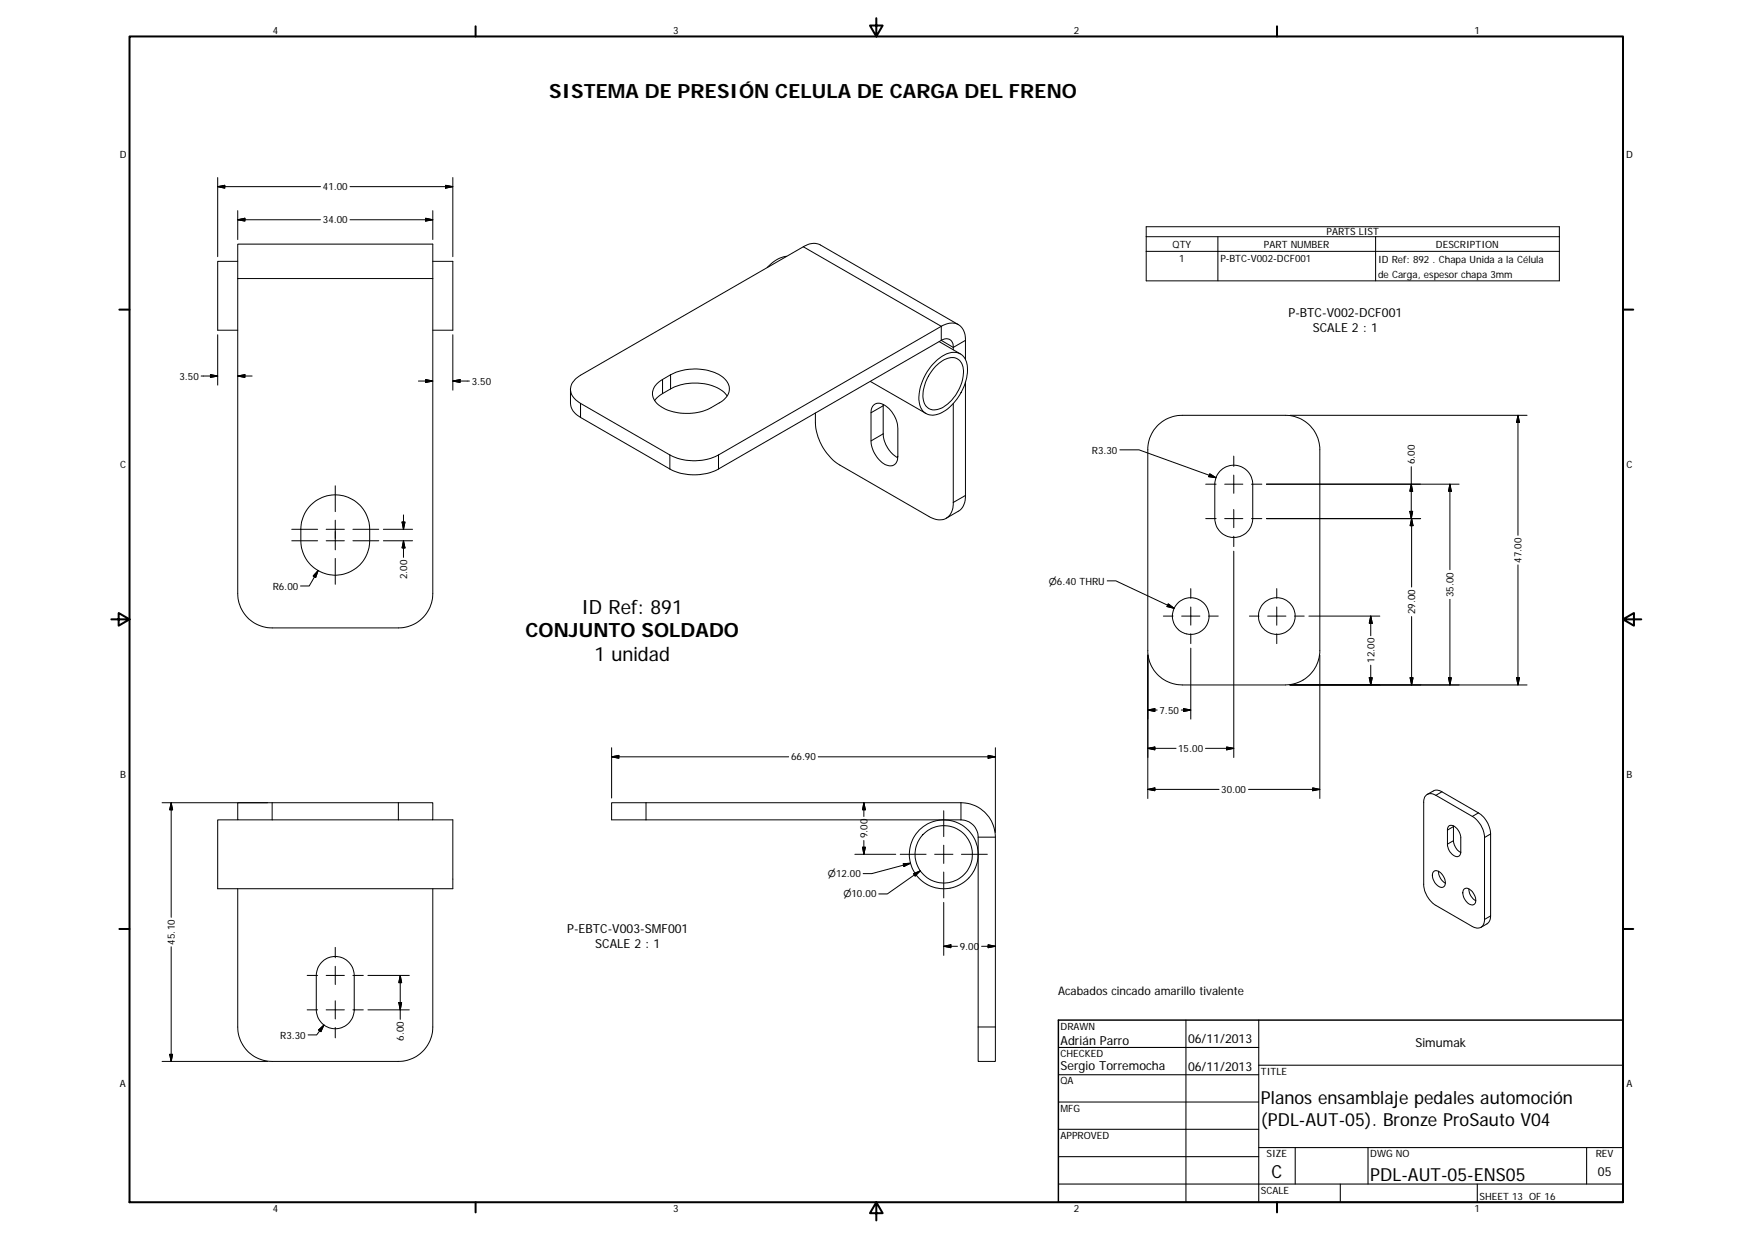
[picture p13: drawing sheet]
<svg xmlns="http://www.w3.org/2000/svg" width="420mm" height="297mm" viewBox="0 0 420 297" stroke-linecap="round" stroke-linejoin="round" font-family="sans-serif">
<defs><g id="words">
<g font-size="4.7">
<text x="131.7" y="23.4">SISTEMA DE PRESIÓN CELULA DE CARGA DEL FRENO</text>
<text x="139.5" y="147.1">ID Ref: 891</text>
<text x="126" y="152.7">CONJUNTO SOLDADO</text>
<text x="142.6" y="158.4">1 unidad</text>
</g>
<g font-size="4.3">
<text x="302.4" y="264.7">Planos ensamblaje pedales automoción</text>
<text x="302.4" y="269.9">(PDL-AUT-05). Bronze ProSauto V04</text>
<text x="304.9" y="282.4">C</text>
<text x="328.6" y="283.3">PDL-AUT-05-ENS05</text>
</g>
<g font-size="3">
<text x="309" y="75.9">P-BTC-V002-DCF001</text>
<text x="314.8" y="79.5">SCALE 2 : 1</text>
<text x="136" y="223.7">P-EBTC-V003-SMF001</text>
<text x="142.8" y="227.3">SCALE 2 : 1</text>
<text x="254.3" y="250.5">Adrián Parro</text>
<text x="284.9" y="250.1">06/11/2013</text>
<text x="339.5" y="251.1">Simumak</text>
<text x="254.3" y="256.5">Sergio Torremocha</text>
<text x="284.9" y="256.6">06/11/2013</text>
<text x="383.2" y="281.9">05</text>
</g>
<text font-size="2.8" x="253.7" y="238.6">Acabados cincado amarillo tivalente</text>
<g font-size="2.4">
<text x="65.4" y="8">4</text>
<text x="161.4" y="8">3</text>
<text x="257.5" y="8">2</text>
<text x="353.6" y="8">1</text>
<text x="28.7" y="38">D</text>
<text x="390" y="38">D</text>
<text x="77.4" y="45.6">41.00</text>
<text x="77.4" y="53.5">34.00</text>
<text x="281.2" y="59.4">QTY</text>
<text x="303.1" y="59.4">PART NUMBER</text>
<text x="318.1" y="56.5">PARTS LIST</text>
<text x="344.4" y="59.4">DESCRIPTION</text>
<text x="282.8" y="62.9">1</text>
<text x="292.7" y="62.9">P-BTC-V002-DCF001</text>
<text x="330.5" y="63">ID Ref: 892 . Chapa Unida a la Célula</text>
<text x="330.5" y="66.5">de Carga, espesor chapa 3mm</text>
<text x="43" y="91">3.50</text>
<text x="113.1" y="92.2">3.50</text>
<text x="28.8" y="112.2">C</text>
<text x="261.8" y="108.7">R3.30</text>
<text x="339.3" y="111.4" transform="rotate(-90 339.3 111.4)">6.00</text>
<text x="390.1" y="112.2">C</text>
<text x="364.9" y="134.9" transform="rotate(-90 364.9 134.9)">47.00</text>
<text x="65.4" y="141.4">R6.00</text>
<text x="97.7" y="138.9" transform="rotate(-90 97.7 138.9)">2.00</text>
<text x="348.6" y="143.1" transform="rotate(-90 348.6 143.1)">35.00</text>
<text x="339.4" y="147.3" transform="rotate(-90 339.4 147.3)">29.00</text>
<text x="329.6" y="158.9" transform="rotate(-90 329.6 158.9)">12.00</text>
<text x="278.1" y="171.1">7.50</text>
<text x="189.7" y="182.3">66.90</text>
<text x="282.6" y="180.3">15.00</text>
<text x="28.8" y="186.5">B</text>
<text x="292.9" y="190.1">30.00</text>
<text x="390.1" y="186.5">B</text>
<text x="208.1" y="201" transform="rotate(-90 208.1 201)">9.00</text>
<text x="41.9" y="226.4" transform="rotate(-90 41.9 226.4)">45.10</text>
<text x="230.2" y="227.7">9.00</text>
<text x="67.2" y="249">R3.30</text>
<text x="96.9" y="249.6" transform="rotate(-90 96.9 249.6)">6.00</text>
<text x="254.3" y="246.8">DRAWN</text>
<text x="254.3" y="253.4">CHECKED</text>
<text x="302.4" y="257.6">TITLE</text>
<text x="28.8" y="260.7">A</text>
<text x="254.3" y="259.9">QA</text>
<text x="390" y="260.7">A</text>
<text x="254.3" y="266.5">MFG</text>
<text x="254.3" y="273.1">APPROVED</text>
<text x="303.8" y="277.4">SIZE</text>
<text x="328.6" y="277.4">DWG NO</text>
<text x="382.7" y="277.4">REV</text>
<text x="302.4" y="286.2">SCALE</text>
<text x="354.8" y="287.7">SHEET 13 OF 16</text>
<text x="65.4" y="290.7">4</text>
<text x="161.4" y="290.7">3</text>
<text x="257.5" y="290.7">2</text>
<text x="353.6" y="290.7">1</text>
</g>
<g font-size="2.3">
<text x="251.5" y="140.1">⌀6.40 THRU</text>
<text x="198.5" y="210.3">⌀12.00</text>
<text x="202.3" y="215.1">⌀10.00</text>
</g>
</g></defs>
<g fill="none" stroke="#000" stroke-width=".24">
<path d="M52.2 42.6v18.9M52.2 44.7l1.7-.3v.7zM52.2 44.7h24.7M57 52.7h19.9M57 50.5v6.9M57 52.7l1.7-.4v.7zM83.9 44.7h24.7M102.1 52.3l1.7 .4-1.7 .3zM103.8 52.7h-19.9M103.8 50.5v6.9M106.9 44.4l1.7 .3-1.7 .4zM108.6 42.6v18.9"/>
<path d="M192.6 59.2a4 4 0 0 1 4.2-.5l33 19.1M192.6 59.2l33.1 19M192.6 59.2l-53.4 30.8a3.7 3.7 0 0 0-2.2 4.5 5.5 5.5 0 0 0 2.2 2.2M274.9 54.4h99.1v12.9h-99.1zM274.9 56.7h99.1M292.1 56.7v10.6M329.9 56.7v10.6M57 66.8v-8.3h46.8v8.3M57 66.8h46.8M57 66.8v75.5a8.2 8.2 0 0 0 8.3 8.2h30.2a8.3 8.3 0 0 0 8.3-8.2v-75.5M57 62.7h-4.8v16.5h4.8M103.8 62.7h4.8v16.5h-4.8"/>
<path d="M188.7 61.4a7.6 7.6 0 0 0-4.7 2.7M225.7 78.2v3.4M225.7 78.2a3.5 3.5 0 0 1 5.2 .7l.5 1.4 .1 1.3M225.7 78.2l-53.4 30.9M274.9 60.3h99.1M50.5 89.8l1.7 .3-1.7 .4zM52.2 90.1h-4M52.2 80.3v12M57 90.1h3.5M57 90.1l1.7-.3v.7zM102.1 91l1.7 .4-1.7 .3zM103.8 91.4h-3.5"/>
<path d="M108.6 91.4l1.7-.4v.7zM108.6 91.4h4M108.6 80.3v13.2M136.8 93.3v3.4a4.1 4.1 0 0 0 2.4 3.4M139.2 96.7v3.4M139.2 96.7l21.4 12.4M158.9 94.4l-1.4 1-.5 .6M158.9 91v3.4M160.8 89.9v3.3M160.8 93.2l-1.9 1.2M160.8 89.9l-1.9 1.1M160.8 93.2a12.4 12.4 0 0 1 12.8 .8l.8 .9"/>
<path d="M160.8 89.9a12.5 12.5 0 0 1 12.6 .6 3.4 3.4 0 0 1-.5 5.9l-2.4 1.3a12.6 12.6 0 0 1-12.5-.6 3.4 3.4 0 0 1 .5-5.9l.4-.2M195.5 99v2.4a12.9 12.9 0 0 0 5.9 10.1l21.4 12.3a3.5 3.5 0 0 0 5.2-.6l.5-1.4 .1-1.3M208.7 91.4l13.4 7.7M209.6 97.1a2.45 2.45 0 0 1 3.2 .6 7.1 7.1 0 0 1 2.5 5v6.7a2 2 0 0 1-1 2.1 2 2 0 0 1-2.4-.3 7.2 7.2 0 0 1-3-5.5v-7.4zM211.8 96.9v7.1M211.8 97.3l-2.9 1.7M223.8 87.3a6.7 6.7 0 0 1 5.8-2.7 3.8 3.8 0 0 1 2.4 4.3 12.6 12.6 0 0 1-6.8 10.3 3.3 3.3 0 0 1-4.8-3 12.4 12.4 0 0 1 3.4-8.9zM224.5 87.7a4.8 4.8 0 0 1 5-1.7 4 4 0 0 1 1.4 4.7 10.2 10.2 0 0 1-5.8 7.4 2.74 2.74 0 0 1-3.8-2.7 10.4 10.4 0 0 1 3.2-7.7zM225.2 81.9l5.1 3M225.7 81.6a1.76 1.76 0 0 1 2.1-.2 1.76 1.76 0 0 1 .8 1.9M225.7 81.6l2.9 1.7M225.7 81.6l-53.4 30.8"/>
<path d="M228.6 83.3v.6M228.6 96.7v23.8M231.5 81.6l-2.9 1.7M231.5 81.6v4.6M231.5 91.6v27.2M309.4 99.6h56.8M364 99.6v28.7M364 99.6l.4 1.7h-.7zM80.4 116.5v6.2M139.2 100.1l21.4 12.3M160.6 109.1a12.8 12.8 0 0 0 11.7 0M160.6 112.4a12.8 12.8 0 0 0 11.7 0"/>
<path d="M160.6 109.1v3.3M172.3 109.1v3.3M211.8 104a7.1 7.1 0 0 0 3.5 5.7M211.8 104l-2.9 1.7M231.5 118.8a4.1 4.1 0 0 1-1.7 3.8l-2.9 1.6M231.5 118.8l-2.9 1.7M268.6 107.8h4.5l18.5 6.7M277.5 102.2a8.3 8.3 0 0 1 6-2.6h24.8a8.2 8.2 0 0 1 8.2 8.2v48.2a8.3 8.3 0 0 1-8.2 8.2h-24.8a8.2 8.2 0 0 1-8.2-8.2v-48.2a8 8 0 0 1 2.2-5.6zM289.1 116.1h2.5M290.1 113.6l1.5 .9-1.7-.2zM292.6 112.9a4.6 4.6 0 0 1 5-1 4.6 4.6 0 0 1 2.8 4.2v8.2a4.6 4.6 0 0 1-4.5 4.5 4.6 4.6 0 0 1-4.6-4.5v-8.2a4.6 4.6 0 0 1 1.3-3.2zM293.7 116.1h4.4"/>
<path d="M295.9 109.3v2.5M295.9 113.9v4.4M300.1 116.1h2.5M303.7 116.1h46.2M338.4 116.1l.4 1.7h-.7zM338.4 111.9v12.4M347.7 116.1l.4 1.7h-.7zM347.7 116.1v20.5M70 129.6h6.2M70 126.9h6.2M74.5 121.2a8.3 8.3 0 0 1 9-2 8.3 8.3 0 0 1 5.2 7.7v2.7a8.3 8.3 0 0 1-8.3 8.3 8.3 8.3 0 0 1-8.3-8.3v-2.7a8.5 8.5 0 0 1 2.4-5.7zM76.3 136.8l-.6 1.7-.6-.4z"/>
<path d="M76.3 136.8l-2.1 3.7h-2.1M78.2 129.6h4.4M78.2 126.9h4.4M80.4 124.7v7.1M80.4 133.9v6.2M84.6 129.6h6.2M84.6 126.9h6.2M91.9 129.6h7M91.9 126.9h7M96.4 125.2h.7l-.3 1.7zM96.8 123.4v3.5M96.8 129.6v4"/>
<path d="M96.8 129.6l.3 1.8h-.7zM265.5 139.3h2.1l14 6.5M289.1 124.3h2.5M293.7 124.3h4.4M295.9 122.2v4.3M295.9 128.6v2.4M295.9 132.1v49.5M300.1 124.3h2.5M303.7 124.3h37M338.1 122.6h.7l-.4 1.7zM338.5 124.3l.4 1.7h-.7zM338.5 124.3v16.4"/>
<path d="M364 135.4v28.8M275.3 157.1v34.3M279 147.7h2.3M280.2 144.8l1.4 1-1.7-.4zM283.4 147.7h4.3M285.6 141.1v2.3M285.6 145.5v4.4M285.6 151.9v2.4M285.6 155.4v17M289.8 147.7h2.4M299.6 147.7h2.4M304 147.7h4.4"/>
<path d="M306.2 141.1v2.3M306.2 145.5v4.4M306.2 151.9v2.4M310.4 147.7h2.4M313.9 147.7h17M316.5 157.1v34.3M328.7 147.7v4.7M328.7 159.5v4.7M328.7 147.7l.4 1.7h-.7zM338.5 147.8v16.4M347.7 143.7v20.5M146.7 179.3v12"/>
<path d="M238.7 179.3v20.3M275.3 170.2l1.7-.3v.7zM275.3 179.4l1.7-.3v.7zM275.3 170.2h2.2M275.3 179.4h6.7M283.8 169.9l1.8 .3-1.8 .4zM285.6 170.2h-2.3M289.1 179.4h6.8M294.2 179.1l1.7 .3-1.7 .4zM309.4 164.2h56.8M328.4 162.5h.7l-.4 1.7zM338.2 162.5h.7l-.4 1.7z"/>
<path d="M347.4 162.5h.7l-.4 1.7zM363.7 162.5h.7l-.4 1.7zM38.9 192.4h25.3M41.1 192.4v27.5M41.1 192.4l.3 1.7h-.7zM57 196.6h-4.8v16.5h56.4v-16.5h-4.8M65.3 196.6h30.2M65.3 192.4h-8.3v4.2h8.3M65.3 192.4h30.2M65.3 192.4v4.2M95.5 192.4h8.3v4.2h-8.3M95.5 192.4v4.2"/>
<path d="M146.7 181.4l1.7-.3v.7zM146.7 181.4h42.4M154.9 196.6h75.6M154.9 192.4h75.6M154.9 192.4h-8.2v4.2h8.2M154.9 192.4v4.2M196.2 181.4h42.5M207.2 192.4l.3 1.7h-.6zM207.2 192.4v3.3M226.3 194.4v6.2M230.5 196.6a4.2 4.2 0 0 1 4.1 4.1M230.5 192.4v4.2"/>
<path d="M230.5 192.4a8.2 8.2 0 0 1 8.2 8.3M237 181.1l1.7 .3-1.7 .4zM275.3 189.3l1.7-.4v.7zM292.3 189.3h-17M299.4 189.3h17.1M314.8 188.9l1.7 .4-1.7 .3zM344.3 190.7a1.77 1.77 0 0 0-2-.3 1.77 1.77 0 0 0-.9 1.9v19.7a6.2 6.2 0 0 0 2.9 5.1l8.8 5a1.78 1.78 0 0 0 2.1 .2 1.78 1.78 0 0 0 .8-1.9M344.3 190.7l8.8 5M345.8 189.8a1.92 1.92 0 0 0-2.1-.2l-1.4 .9M345.8 189.8l8.8 5.1M345.8 189.8l-1.5 .9M347.1 199a1.05 1.05 0 0 1 .7-1.2 1.05 1.05 0 0 1 1.3 .6 3.5 3.5 0 0 1 1.2 2.5v3.3a1.07 1.07 0 0 1-.7 1.2 1.07 1.07 0 0 1-1.3-.5 3.4 3.4 0 0 1-1.2-2.5"/>
<path d="M347.1 199v3.4M348.6 198v3.5M348.6 198.2l-1.5 .8M353.1 195.7a6.3 6.3 0 0 1 2.9 5.1M354.6 194.9a6.5 6.5 0 0 1 2.9 5M354.6 194.9l-1.5 .8M357.5 199.9l-1.5 .9M357.5 199.9v19.7M103.8 213.1v33.1a8.2 8.2 0 0 1-8.3 8.3h-30.2a8.2 8.2 0 0 1-8.3-8.3v-33.1M205 204.8h9.8M206.9 203.1h.6l-.3 1.7zM207.2 201.5v3.3"/>
<path d="M215.9 204.8h6.2M216.6 207.1l1.8-.2-1.6 .8zM218.4 206.9l-9.3 2.5h-2.1M219.1 209.5l1.6-.7-1.2 1.2zM220.7 208.8l-7.9 5.5h-2.1M224.1 204.8h4.4M226.3 202.6v4.4M226.3 209.1v6.2M226.3 216.3v12.7M230.6 204.8h6.2M234.6 200.7v45.5M234.6 200.7h4.1"/>
<path d="M238.7 200.7v45.5M343.9 208.9a1.71 1.71 0 0 1 2.2 1.2 1.77 1.77 0 0 1-.1 2.6 2.79 2.79 0 0 1-2.3-3.7zM345 208.9a3.4 3.4 0 0 0 1.6 2.9M348.6 201.5l.3 1.3a2.89 2.89 0 0 0 1.4 1.6M348.6 201.5l-1.5 .9M351.1 213.1a1.87 1.87 0 0 1 2.5 1.4 1.51 1.51 0 0 1-.5 2.5 2.76 2.76 0 0 1-2-3.9zM352.3 213.1a3.3 3.3 0 0 0 1.6 2.9M356 200.8v19.6M357.5 219.6l-1.5 .8M357.5 219.6a2.14 2.14 0 0 1-.9 1.9l-1.4 .8M41.1 227v27.5M73.7 233.8h2.5"/>
<path d="M77.1 230.7a4.5 4.5 0 0 1 5-1.1 4.5 4.5 0 0 1 2.9 4.2v8.3a4.6 4.6 0 0 1-4.6 4.5 4.6 4.6 0 0 1-4.5-4.5v-8.3a4.6 4.6 0 0 1 1.2-3.1zM78.2 233.8h4.4M80.4 227.1v2.5M80.4 231.7v4.3M80.4 239.9v4.4M84.6 233.8h2.5M88.2 233.8h10M96 233.8v10.6M96 233.8l.3 1.8h-.7zM226.3 226.9l1.7-.4v.7zM229.6 226.9h-3.3M235.4 226.9h3.3"/>
<path d="M237 226.5l1.7 .4-1.7 .3zM38.9 254.5h25.3M40.7 252.8h.7l-.3 1.7zM73.7 242.1h2.5M76.4 246.9l1.3-1.2-.7 1.6zM77.7 245.7l-1.8 2.4h-2M78.2 242.1h4.4M80.4 246.3v2.5M84.6 242.1h2.5M88.2 242.1h10M95.6 240.4h.7l-.3 1.7zM234.6 246.2v8.3h4.1v-8.3"/>
<path d="M234.6 246.2h4.1"/>
<circle cx="285.6" cy="147.7" r="4.4"/>
<circle cx="306.2" cy="147.7" r="4.4"/>
<circle cx="226.3" cy="204.8" r="6.9"/>
<circle cx="226.3" cy="204.8" r="8.3"/>
</g>
<g fill="none" stroke="#000" stroke-width=".48">
<path d="M31.1 8.7h358.1v279.5h-358.1zM114.1 6.3v2.4M210.2 4.4v4.3l-1.6-2.6h3.1l-1.5 2.6M306.2 6.3v2.4M28.6 74.2h2.5M389.2 74.2h2.5M26.7 148.5h4.4l-2.6-1.5v3l2.6-1.5M389.2 148.5l2.6 1.5v-3l-2.6 1.5h4.4M28.6 222.7h2.5M389.2 222.7h2.5M114.1 288.2v2.5M210.2 288.2l1.5 2.7h-3.1l1.6-2.7v4.4"/>
<path d="M306.2 288.2v2.5"/>
</g>
<g fill="none" stroke="#000" stroke-width=".25">
<path d="M253.8 251.1h48.1M253.8 257.7h48.1M284.4 244.6v43.6M301.9 255.4h87.3M301.9 244.6v43.6M253.8 264.2h48.1M253.8 270.7h48.1M253.8 277.3h48.1M301.9 275.1h87.3M310.6 275.1v8.8M328.1 275.1v8.8M380.5 275.1v8.8"/>
<path d="M253.8 283.9h135.4M321.4 283.9v4.3M354.3 283.9v4.3"/>
</g>
<path d="M253.8 244.6h135.4v43.6h-135.4z" fill="none" stroke="#000" stroke-width=".36"/>
<g fill="#000" stroke="#000" stroke-width=".24">
<path d="M52.2 44.7l1.7-.3v.7zM57 52.7l1.7-.4v.7zM102.1 52.3l1.7 .4-1.7 .3zM106.9 44.4l1.7 .3-1.7 .4zM50.5 89.8l1.7 .3-1.7 .4zM57 90.1l1.7-.3v.7zM102.1 91l1.7 .4-1.7 .3zM108.6 91.4l1.7-.4v.7zM290.1 113.6l1.5 .9-1.7-.2zM338.4 116.1l.4 1.7h-.7zM347.7 116.1l.4 1.7h-.7zM364 99.6l.4 1.7h-.7z"/>
<path d="M76.3 136.8l-.6 1.7-.6-.4zM96.4 125.2h.7l-.3 1.7zM96.8 129.6l.3 1.8h-.7zM338.1 122.6h.7l-.4 1.7zM338.5 124.3l.4 1.7h-.7zM280.2 144.8l1.4 1-1.7-.4zM328.7 147.7l.4 1.7h-.7zM275.3 170.2l1.7-.3v.7zM275.3 179.4l1.7-.3v.7zM283.8 169.9l1.8 .3-1.8 .4zM294.2 179.1l1.7 .3-1.7 .4zM328.4 162.5h.7l-.4 1.7z"/>
<path d="M338.2 162.5h.7l-.4 1.7zM347.4 162.5h.7l-.4 1.7zM363.7 162.5h.7l-.4 1.7zM41.1 192.4l.3 1.7h-.7zM146.7 181.4l1.7-.3v.7zM207.2 192.4l.3 1.7h-.6zM237 181.1l1.7 .3-1.7 .4zM275.3 189.3l1.7-.4v.7zM314.8 188.9l1.7 .4-1.7 .3zM206.9 203.1h.6l-.3 1.7zM216.6 207.1l1.8-.2-1.6 .8zM219.1 209.5l1.6-.7-1.2 1.2z"/>
<path d="M96 233.8l.3 1.8h-.7zM226.3 226.9l1.7-.4v.7zM237 226.5l1.7 .4-1.7 .3zM40.7 252.8h.7l-.3 1.7zM76.4 246.9l1.3-1.2-.7 1.6zM95.6 240.4h.7l-.3 1.7z"/>
</g>
<use href="#words"/>
</svg>
